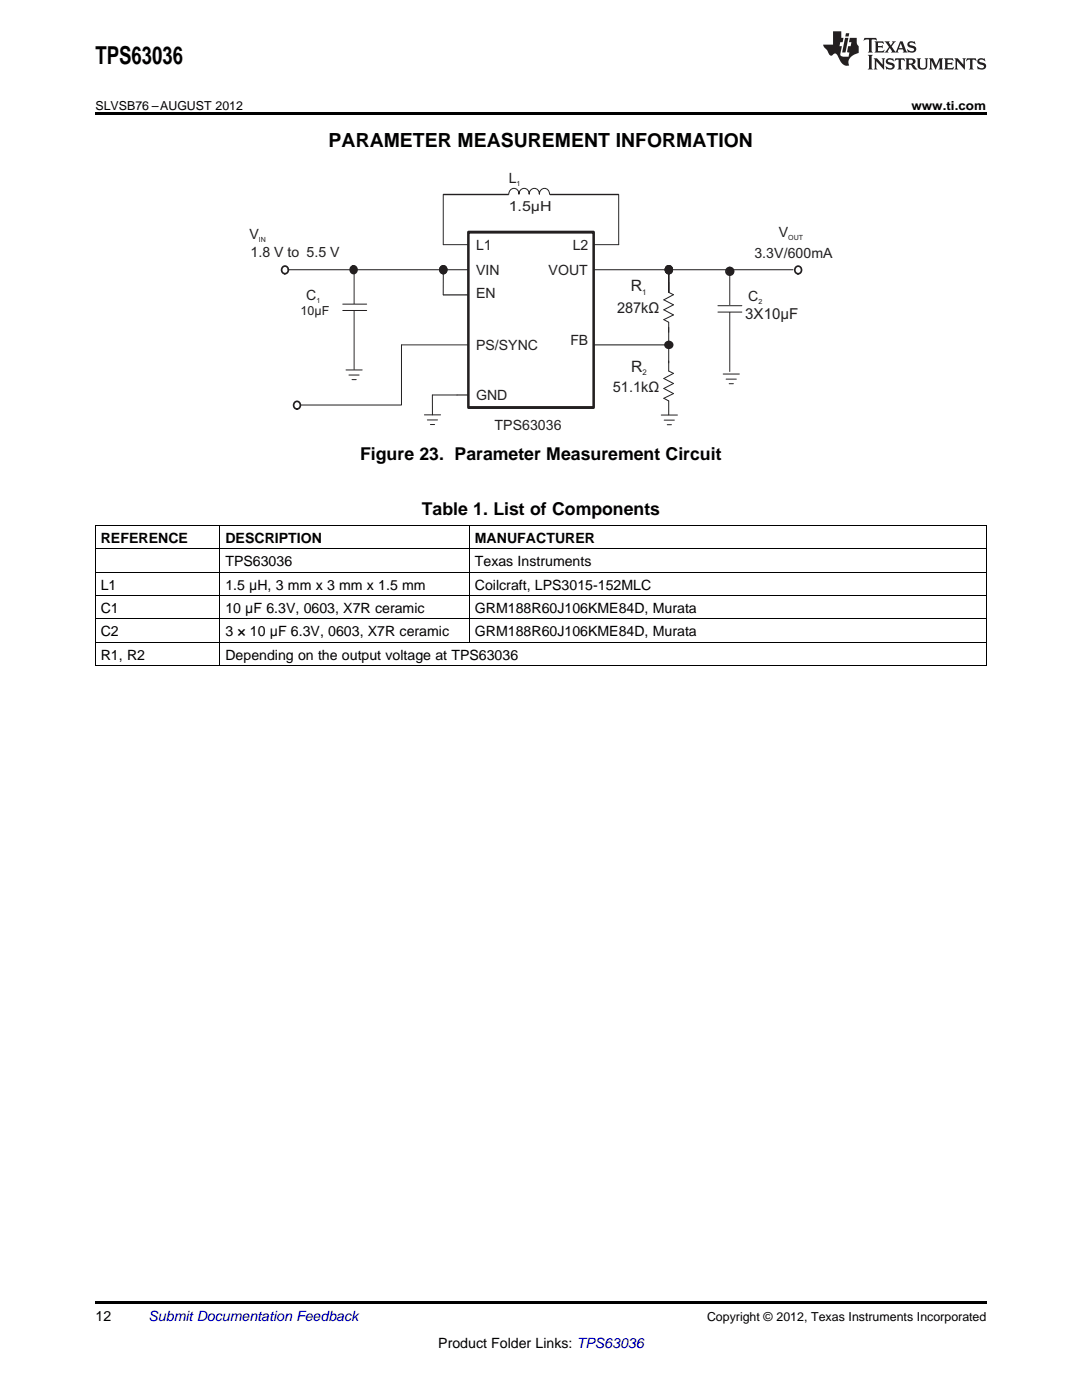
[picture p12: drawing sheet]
<svg xmlns="http://www.w3.org/2000/svg" width="216mm" height="279mm" viewBox="0 0 216 279" stroke-linecap="round" stroke-linejoin="round" font-family="sans-serif">
<defs><g id="words">
<text font-size="4.9" x="19" y="12.8">TPS63036</text>
<text font-size="3.9" x="65.6" y="29.3">PARAMETER MEASUREMENT INFORMATION</text>
<g font-size="3.5">
<text x="71.9" y="91.9">Figure 23. Parameter Measurement Circuit</text>
<text x="84.2" y="102.8">Table 1. List of Components</text>
</g>
<g font-size="3.1" fill="#231f20">
<text x="125.9" y="58.2">R</text>
<text x="126" y="74.2">R</text>
</g>
<g font-size="3" fill="#231f20">
<text x="123.1" y="62.4">287kΩ</text>
<text x="148.7" y="63.7">3X10µF</text>
</g>
<text font-size="2.9" fill="#231f20" x="122.3" y="78.3">51.1kΩ</text>
<g font-size="2.8" fill="#231f20">
<text x="101.5" y="36.5">L</text>
<text x="49.8" y="47.7">V</text>
<text x="101.5" y="42.1">1.5µH</text>
<text x="155.4" y="47.3">V</text>
<text x="50" y="51.4">1.8 V to 5.5 V</text>
<text x="95" y="49.8">L1</text>
<text x="114.3" y="49.8">L2</text>
<text x="150.5" y="51.5">3.3V/600mA</text>
<text x="61.1" y="59.8">C</text>
<text x="95" y="54.8">VIN</text>
<text x="95" y="59.4">EN</text>
<text x="109.5" y="54.8">VOUT</text>
<text x="149.3" y="60.2">C</text>
<text x="95" y="69.8">PS/SYNC</text>
<text x="113.8" y="68.8">FB</text>
<text x="95" y="79.8">GND</text>
<text x="98.7" y="85.8">TPS63036</text>
</g>
<g font-size="2.8">
<text x="20.1" y="108.3">REFERENCE</text>
<text x="45" y="108.3">DESCRIPTION</text>
<text x="45" y="113">TPS63036</text>
<text x="94.8" y="108.3">MANUFACTURER</text>
<text x="94.8" y="113">Texas Instruments</text>
<text x="20.1" y="117.7">L1</text>
<text x="45" y="117.7">1.5 μH, 3 mm x 3 mm x 1.5 mm</text>
<text x="94.8" y="117.7">Coilcraft, LPS3015-152MLC</text>
<text x="20.1" y="122.3">C1</text>
<text x="45" y="122.3">10 μF 6.3V, 0603, X7R ceramic</text>
<text x="94.8" y="122.3">GRM188R60J106KME84D, Murata</text>
<text x="20.1" y="127">C2</text>
<text x="20.1" y="131.6">R1, R2</text>
<text x="45" y="127">3 × 10 μF 6.3V, 0603, X7R ceramic</text>
<text x="45" y="131.6">Depending on the output voltage at TPS63036</text>
<text x="94.8" y="127">GRM188R60J106KME84D, Murata</text>
<text x="19" y="263.6">12</text>
<text x="87.5" y="269">Product Folder Links: TPS63036</text>
</g>
<text font-size="2.8" fill="#0000c8" x="29.6" y="263.6">Submit Documentation Feedback</text>
<g font-size="2.5">
<text x="19" y="21.9">SLVSB76 –AUGUST 2012</text>
<text x="181.9" y="21.9">www.ti.com</text>
<text x="141.1" y="263.6">Copyright © 2012, Texas Instruments Incorporated</text>
</g>
<text font-size="2.5" fill="#231f20" x="60" y="62.9">10µF</text>
<g font-size="1.6" fill="#231f20">
<text x="128.1" y="58.8">1</text>
<text x="128.2" y="74.8">2</text>
</g>
<g font-size="1.4" fill="#231f20">
<text x="103.1" y="37.1">1</text>
<text x="157.3" y="47.9">OUT</text>
<text x="51.7" y="48.2">IN</text>
<text x="63.2" y="60.4">1</text>
<text x="151.3" y="60.7">2</text>
</g>
</g></defs>
<path d="M88.4 38.8h13.1M57.5 53.8h100.7M88.5 48.8h35M112 58.8l-23.6 .1M80.1 68.8h29.8M91.2 78.8h26M118.5 68.8h15" fill="none" stroke="#231f20" stroke-width=".2"/>
<path d="M101.5 40.7l8.2-.1v2.2h-8.2z" fill-rule="evenodd" fill="#fff"/>
<path d="M103.5 38.7a1.02 1.02 0 0 0-1-1.1 1.02 1.02 0 0 0-1 1.2M105.6 38.7a1.02 1.02 0 0 0-1.1-1.1 1.02 1.02 0 0 0-1 1.2M107.6 38.8a1.03 1.03 0 0 1 1-1.2 1.03 1.03 0 0 1 1 1.2M107.6 38.7a1.02 1.02 0 0 0-1-1.1 1.02 1.02 0 0 0-1 1.2" fill="none" stroke="#231f20" stroke-width=".2"/>
<path d="M93.5 46.3h25v35h-25z" fill-rule="evenodd" fill="#fff"/>
<path d="M93.5 46.3h25v35h-25z" fill="none" stroke="#231f20" stroke-width=".54"/>
<path d="M88.4 38.8v10M123.5 38.8v10M145.6 54.1v20" fill="none" stroke="#231f20" stroke-width=".2"/>
<circle cx="145.7" cy="54.1" r=".76" fill="#231f20"/>
<circle cx="145.6" cy="54.1" r=".76" fill="none" stroke="#231f20" stroke-width=".34"/>
<path d="M69.8 69.5h2.5v1.3h-2.5z" fill-rule="evenodd" fill="#fff"/>
<path d="M70.7 53.7v20" fill="none" stroke="#231f20" stroke-width=".2"/>
<circle cx="70.5" cy="53.8" r=".73" fill="#231f20"/>
<circle cx="70.5" cy="53.8" r=".73" fill="none" stroke="#231f20" stroke-width=".34"/>
<path d="M109.7 38.8h13.8" fill="none" stroke="#231f20" stroke-width=".2"/>
<path d="M144.3 61h2.6v1.3h-2.6z" fill-rule="evenodd" fill="#fff"/>
<path d="M143.3 61h4.7M143.3 62.3h4.7" fill="none" stroke="#231f20" stroke-width=".2"/>
<circle cx="133.4" cy="53.8" r=".73" fill="#231f20"/>
<circle cx="133.4" cy="53.8" r=".73" fill="none" stroke="#231f20" stroke-width=".34"/>
<path d="M68.5 60.7h2.6v1.3h-2.6z" fill-rule="evenodd" fill="#fff"/>
<path d="M88.5 53.8l-.1 5.1M68.4 60.7h4.8M68.4 62h4.8M69 73.8h3.3M69.6 74.8h2.1M70.2 75.8h.9M144.3 74.6h3.2M144.9 75.7h2M145.5 76.6h.8M84.7 82.8h3.2M85.3 83.8h2M85.9 84.7h.8" fill="none" stroke="#231f20" stroke-width=".2"/>
<circle cx="88.4" cy="53.8" r=".73" fill="none" stroke="#231f20" stroke-width=".34"/>
<circle cx="88.4" cy="53.8" r=".73" fill="#231f20"/>
<g fill="none" stroke="#231f20" stroke-width=".34">
<circle cx="56.8" cy="53.9" r=".73"/>
<circle cx="88.4" cy="53.8" r=".73"/>
<circle cx="159.2" cy="53.9" r=".73"/>
<circle cx="59.2" cy="80.9" r=".73"/>
</g>
<path d="M80.1 68.8v12h-20" fill="none" stroke="#231f20" stroke-width=".2"/>
<circle cx="133.4" cy="53.8" r=".73" fill="#231f20"/>
<circle cx="133.4" cy="53.8" r=".73" fill="none" stroke="#231f20" stroke-width=".34"/>
<path d="M132.5 58.3h2v6h-2z" fill-rule="evenodd" fill="#fff"/>
<path d="M133.4 56.3v2l1 .5-1.9 1 1.9 1-1.9 1 1.9 1-1.9 1 .9 .5v2" fill="none" stroke="#231f20" stroke-width=".2"/>
<circle cx="133.4" cy="53.8" r=".73" fill="#231f20"/>
<circle cx="133.4" cy="53.8" r=".73" fill="none" stroke="#231f20" stroke-width=".34"/>
<path d="M133.5 53.8v4.6" fill="none" stroke="#231f20" stroke-width=".2"/>
<circle cx="133.5" cy="68.9" r=".71" fill="#231f20"/>
<circle cx="133.5" cy="68.9" r=".71" fill="none" stroke="#231f20" stroke-width=".34"/>
<g fill="#fff">
<path d="M132.5 71.3h2v6h-2z" fill-rule="evenodd"/>
<path d="M132.5 74h2v6h-2z" fill-rule="evenodd"/>
</g>
<path d="M91.2 78.8h-4.9v4M133.4 65.3v8.7l1 .5-1.9 1 1.9 1-1.9 1 1.9 1-1.9 1 .9 .5v2.8M131.9 82.8h3.3M132.5 83.8h2.1M133.1 84.8h.9" fill="none" stroke="#231f20" stroke-width=".2"/>
<g fill="#231f20">
<path d="M172.5 7.6l-.1 .5 .4-.2h.6v.1v2.1l-.2 .4h.9l-.2-.4v-2.1l.1-.1h.5l.5 .2-.2-.5zM174.5 8.3l.2 .3v1.5l-.2 .4h1.8l.2-.6a1.04 1.04 0 0 1-1.3 .2v-.7h.6l.3 .2v-.6l-.3 .2h-.6v-.6l.8-.1 .4 .3-.2-.5zM176.5 8.3l.9 1.1-.9 1.1h.8l-.2-.2 .4-.7 .5 .7-.2 .2h1.5l-.2-.2 .2-.4h.9l.1 .4-.2 .2h1l-.3-.3-.7-1.9h-.5l-.9 2-.8-1 .9-1h-.8l.1 .3-.4 .5-.3-.6 .1-.2zM179.7 8.6l.4 1h-.7zM181.3 8.4a.63 .63 0 0 0-.2 .7 .63 .63 0 0 0 .6 .4l.6 .2 .1 .2a.75 .75 0 0 1-.7 .4 .75 .75 0 0 1-.6-.5l.1 .7 .1-.1a1.11 1.11 0 0 0 1.5-.6 1.13 1.13 0 0 0-1.2-.8l-.1-.4a1.04 1.04 0 0 1 1.2 .2l-.2-.5-.2 .1-.4-.2zM173.2 10.9l.2 .4v2.2l-.2 .4h1l-.3-.4v-2.2l.3-.4zM174.3 11.6l.3 .4v1.5l-.3 .4h.8l-.2-.4v-1.3l1.5 1.7v-1.9l.2-.4h-.7l.2 .4v.9l-1.1-1.3zM177 11.8a.62 .62 0 0 0-.2 .7 .62 .62 0 0 0 .6 .4l.6 .1 .1 .3a.76 .76 0 0 1-.7 .3 .76 .76 0 0 1-.7-.4l.2 .7 .1-.1a1.11 1.11 0 0 0 1.5-.6 1.13 1.13 0 0 0-1.2-.8l-.1-.4a1.04 1.04 0 0 1 1.2 .2l-.2-.6-.2 .1-.5-.1zM178.7 11.6l-.2 .6a.61 .61 0 0 1 .8-.3v1.6l-.2 .4h.9l-.2-.4v-1.6a.63 .63 0 0 1 .7 .3l-.1-.6zM180.6 11.6l.3 .4v1.5l-.3 .4h1l-.2-.2-.1-.8 .6 .2a.76 .76 0 0 0 1.2 .7l-1-1a.58 .58 0 0 0 .6-.5 .58 .58 0 0 0-.5-.6zM181.4 11.9h.1a.45 .45 0 0 1 .5 .1 .45 .45 0 0 1 .1 .5l-.8 .2zM182.9 11.6l.2 .2a2.17 2.17 0 0 0 .3 1.9 .99 .99 0 0 0 1.6-.6v-1.1l.2-.4h-.7l.2 .2a1.92 1.92 0 0 1-.2 1.8 .6 .6 0 0 1-.9-.5v-1.1l.2-.4zM185.4 11.6l.2 .4v1.5l-.2 .4h.7l-.2-.4v-1.4l.8 1.8 .8-1.8v1.4l-.2 .4h.9l-.2-.4v-1.5l.2-.4h-.8l-.6 1.5-.6-1.5zM188.4 11.6l.2 .4v1.5l-.2 .4h1.8l.1-.6a1.04 1.04 0 0 1-1.2 .1v-.6h.5l.4 .2v-.6l-.4 .2h-.5v-.7h.8l.3 .3-.1-.6zM190.5 11.6l.2 .4v1.5l-.2 .4h.7l-.2-.4v-1.3l1.5 1.7v-1.9l.2-.4h-.7l.2 .4v.9l-1.1-1.3zM192.9 11.6l-.1 .6a.61 .61 0 0 1 .7-.3l.1 1.6-.3 .4h1l-.3-.4 .1-1.6a.63 .63 0 0 1 .7 .3l-.1-.6zM195.2 11.8a.62 .62 0 0 0-.2 .7 .62 .62 0 0 0 .6 .4l.6 .1 .1 .3a.76 .76 0 0 1-.7 .3 .76 .76 0 0 1-.6-.4l.1 .7 .1-.1a1.11 1.11 0 0 0 1.6-.6 1.13 1.13 0 0 0-1.3-.8l-.1-.4a1.04 1.04 0 0 1 1.2 .2l-.1-.6-.2 .1-.5-.1z"/>
<path d="M166.2 6.3v2.6h-1.9v.4l.8 .9a.91 .91 0 0 0 1 .8 .56 .56 0 0 1 .5-.3 .56 .56 0 0 1 .5 .3l.4 .8a1.53 1.53 0 0 0 1.9 1.2 1.54 1.54 0 0 1 1-2.1l.9-.3v-1.4a1.52 1.52 0 0 1-.4-1.6h-1.3l-.2 .8h.5l-.2 .8h-.5l-.1 1v.2l.4 .1-.2 .8a1.93 1.93 0 0 1-1.6-.3l.3-1.8h-.5l.2-.8h.4l.2-.8h-.4v-1.3zM168.6 7.6l-.6 2.9h.7l.6-2.9zM168.8 6.6l-.1 .7h.6l.2-.7z"/>
</g>
<path d="M19 22.5h177.8v.5h-177.8zM19 132.9h.2zM93.6 132.9h.1zM196.7 132.9h.1zM19 259.7h177.8v.5h-177.8z" fill="#000"/>
<path d="M19 104.9h177.8v28M19 118.9h177.8M19 114.2h177.8M19 109.6h177.8M19.1 104.9v28M43.9 104.9v28M93.6 104.9v23.3M19 132.8h177.8M19 128.2h177.8M19 123.5h177.8" fill="none" stroke="#000" stroke-width=".2"/>
<use href="#words"/>
</svg>
